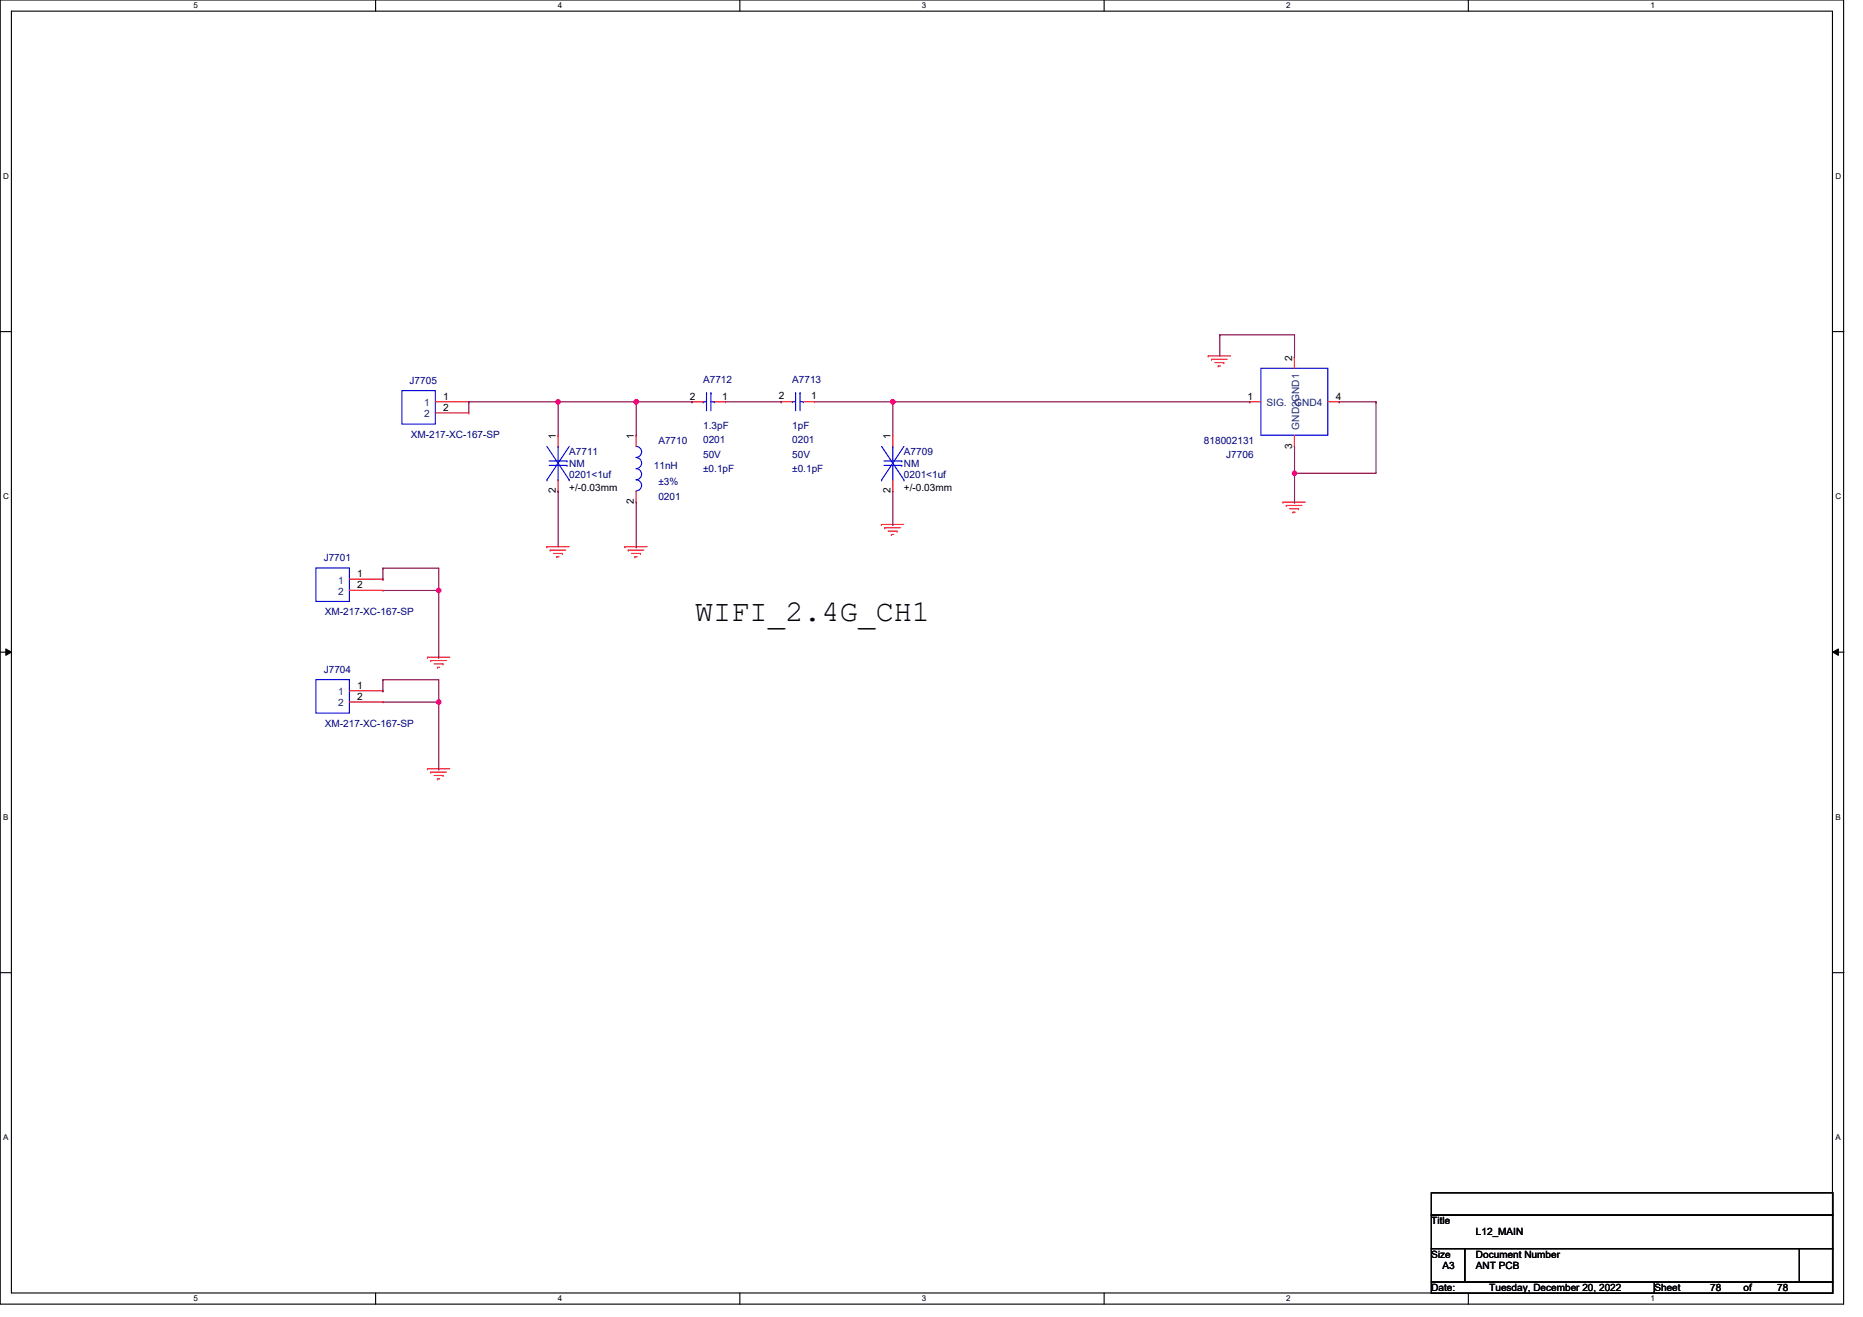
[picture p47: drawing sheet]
<svg xmlns="http://www.w3.org/2000/svg" width="297mm" height="210mm" viewBox="0 0 297 210" stroke-linecap="round" stroke-linejoin="round" font-family="sans-serif">
<defs><g id="words">
<text font-size="4.8" x="110.8" y="99">WIFI_2.4G_CH1</text>
<g font-size="1.6">
<text x="206" y="57.5" transform="rotate(-90 206 57.5)">2</text>
<text x="70.7" y="63.7">1</text>
<text x="70.7" y="65.5">2</text>
<text x="110" y="63.7">2</text>
<text x="115.1" y="63.7">1</text>
<text x="124.2" y="63.7">2</text>
<text x="129.3" y="63.7">1</text>
<text x="198.9" y="63.7">1</text>
<text x="213" y="63.7">4</text>
<text x="88.6" y="69.9" transform="rotate(-90 88.6 69.9)">1</text>
<text x="101.1" y="69.9" transform="rotate(-90 101.1 69.9)">1</text>
<text x="142" y="69.9" transform="rotate(-90 142 69.9)">1</text>
<text x="206" y="71.5" transform="rotate(-90 206 71.5)">3</text>
<text x="88.6" y="78.6" transform="rotate(-90 88.6 78.6)">2</text>
<text x="90.8" y="78.3">+/-0.03mm</text>
<text x="101.1" y="80.4" transform="rotate(-90 101.1 80.4)">2</text>
<text x="142" y="78.6" transform="rotate(-90 142 78.6)">2</text>
<text x="144.1" y="78.3">+/-0.03mm</text>
<text x="57" y="91.9">1</text>
<text x="57" y="93.7">2</text>
<text x="57" y="109.7">1</text>
<text x="57" y="111.5">2</text>
<text x="228.2" y="195.1">Title</text>
<text x="235.3" y="196.9">L12_MAIN</text>
<text x="228.2" y="200.4">Size</text>
<text x="230" y="202.2">A3</text>
<text x="235.3" y="200.4">Document Number</text>
<text x="235.3" y="202.2">ANT PCB</text>
<text x="228.2" y="205.8">Date:</text>
<text x="237.5" y="205.8">Tuesday, December 20, 2022</text>
<text x="263.8" y="205.8">Sheet</text>
<text x="272.7" y="205.8">78</text>
<text x="278" y="205.8">of</text>
<text x="283.3" y="205.8">78</text>
</g>
<g font-size="1.6" fill="#000080">
<text x="65.3" y="61.2">J7705</text>
<text x="112.1" y="61">A7712</text>
<text x="126.3" y="61">A7713</text>
<text x="65.5" y="69.7">XM-217-XC-167-SP</text>
<text x="105" y="70.8">A7710</text>
<text x="112.1" y="68.3">1.3pF</text>
<text x="112.1" y="70.6">0201</text>
<text x="126.3" y="68.3">1pF</text>
<text x="126.3" y="70.6">0201</text>
<text x="192" y="70.8">818002131</text>
<text x="90.8" y="72.6">A7711</text>
<text x="90.8" y="74.4">NM</text>
<text x="90.8" y="76.1">0201&lt;1uf</text>
<text x="104.3" y="74.7">11nH</text>
<text x="105" y="77.4">±3%</text>
<text x="112.1" y="72.9">50V</text>
<text x="112.1" y="75.3">±0.1pF</text>
<text x="126.3" y="72.9">50V</text>
<text x="126.3" y="75.2">±0.1pF</text>
<text x="144.1" y="72.6">A7709</text>
<text x="144.1" y="74.4">NM</text>
<text x="144.1" y="76.1">0201&lt;1uf</text>
<text x="195.5" y="72.9">J7706</text>
<text x="105" y="79.7">0201</text>
<text x="51.6" y="89.5">J7701</text>
<text x="51.8" y="98">XM-217-XC-167-SP</text>
<text x="51.6" y="107.3">J7704</text>
<text x="51.8" y="115.8">XM-217-XC-167-SP</text>
</g>
<g font-size="1.6" fill="#004080">
<text x="67.6" y="64.8">1</text>
<text x="201.9" y="64.8">SIG.</text>
<text x="206.3" y="64.8">GND4</text>
<text x="67.6" y="66.5">2</text>
<text x="207.1" y="68.5" transform="rotate(-90 207.1 68.5)">GND2GND1</text>
<text x="53.9" y="93">1</text>
<text x="53.9" y="94.8">2</text>
<text x="53.9" y="110.8">1</text>
<text x="53.9" y="112.6">2</text>
</g>
<g font-size="1.3">
<text x="30.9" y="1.3">5</text>
<text x="88.9" y="1.3">4</text>
<text x="147" y="1.3">3</text>
<text x="205.1" y="1.3">2</text>
<text x="263.2" y="1.3">1</text>
<text x=".5" y="28.5">D</text>
<text x="292.6" y="28.5">D</text>
<text x=".5" y="79.5">C</text>
<text x="292.7" y="79.5">C</text>
<text x=".5" y="130.6">B</text>
<text x="292.7" y="130.6">B</text>
<text x=".5" y="181.7">A</text>
<text x="292.7" y="181.7">A</text>
<text x="30.9" y="207.4">5</text>
<text x="88.9" y="207.4">4</text>
<text x="147" y="207.4">3</text>
<text x="205.1" y="207.4">2</text>
<text x="263.2" y="207.4">1</text>
</g>
</g></defs>
<path d="M0 0h293.9v207.9h-293.9zM1.8 1.8h290.4v204.3h-290.4z" fill="none" stroke="#000" stroke-width=".18"/>
<g fill="#fff">
<path d="M30.9 .2h.7v1.4h-.7z"/>
<path d="M30.9 206.3h.7v1.4h-.7z"/>
</g>
<path d="M59.9 0v1.8M59.9 206.1v1.8" fill="none" stroke="#000" stroke-width=".18"/>
<g fill="#fff">
<path d="M88.9 .2h.7v1.4h-.7z"/>
<path d="M88.9 206.3h.7v1.4h-.7z"/>
</g>
<path d="M118 0v1.8M118 206.1v1.8" fill="none" stroke="#000" stroke-width=".18"/>
<g fill="#fff">
<path d="M147 .2h.7v1.4h-.7z"/>
<path d="M147 206.3h.7v1.4h-.7z"/>
</g>
<path d="M176 0v1.8M176 206.1v1.8" fill="none" stroke="#000" stroke-width=".18"/>
<g fill="#fff">
<path d="M205.1 .2h.7v1.4h-.7z"/>
<path d="M205.1 206.3h.7v1.4h-.7z"/>
</g>
<path d="M234.1 0v1.8M234.1 206.1v1.8" fill="none" stroke="#000" stroke-width=".18"/>
<g fill="#fff">
<path d="M263.2 .2h.7v1.4h-.7z"/>
<path d="M263.2 206.3h.7v1.4h-.7z"/>
<path d="M.5 27.3h.9v1.4h-.9z"/>
<path d="M292.6 27.3h1v1.4h-1z"/>
<path d="M.5 78.4h.9v1.4h-.9z"/>
<path d="M292.7 78.4h.9v1.4h-.9z"/>
</g>
<path d="M0 52.9h1.8M292.2 52.9h1.8" fill="none" stroke="#000" stroke-width=".18"/>
<g fill="#fff">
<path d="M.5 129.5h.8v1.4h-.8z"/>
<path d="M292.7 129.5h.8v1.4h-.8z"/>
</g>
<path d="M0 103.9h1.8M292.2 103.9h1.8" fill="none" stroke="#000" stroke-width=".18"/>
<path d="M.9 103.4l.9 .5-.9 .5zM292.2 103.9l.9-.5v1z" fill="#000"/>
<path d="M.9 103.4l.9 .5-.9 .5zM292.2 103.9l.9-.5v1z" fill="none" stroke="#000" stroke-width=".16"/>
<g fill="#fff">
<path d="M.5 180.6h.8v1.4h-.8z"/>
<path d="M292.7 180.6h.8v1.4h-.8z"/>
</g>
<path d="M0 155h1.8M292.2 155h1.8M228.2 190.1h64v3.6h-64zM228.2 193.7h64v5.3h-64zM228.2 199h5.3v5.3h-5.3zM233.5 199h53.4v5.3h-53.4zM286.9 199h5.3v5.3h-5.3zM228.2 204.3h35.6v1.8h-35.6zM263.8 204.3h28.4v1.8h-28.4z" fill="none" stroke="#000" stroke-width=".18"/>
<g fill="none" stroke="#f00" stroke-width=".18">
<path d="M192.6 56.7h.1M192.6 56.7h3.6M193.2 57.3h.1M193.2 57.3h2.5M193.7 57.8h1.4M194.2 58.3h.1M194.2 58.3h.4M195.1 57.8h.1M206.4 56.9h.1M206.4 56.9v1.8M69.4 64h5.3M69.4 65.8h5.3"/>
<path d="M74.7 64h.1M74.7 65.8h.1M89 69.4h.1M89 69.4v1.8M89 78.3h.1M89 76.5v1.8M101.4 69.4h.1M101.4 69.4v1.7M101.4 78.3v1.7M110.3 64h.1M110.3 64h1.8M113.9 64h1.8"/>
<path d="M115.7 64h.1M124.5 64h.1M124.5 64h1.8M128.1 64h1.8M129.9 64h.1M142.4 69.4h.1M142.4 69.4v1.8M142.4 78.3h.1M142.4 76.5v1.8M199.3 64h.1M199.3 64h1.7M206.4 71.2h.1"/>
<path d="M206.4 69.4v1.8M211.7 64h1.8M213.5 64h.1M55.7 92.3h5.3M55.7 94.1h5.3M61 92.3h.1M61 94.1h.1M87.2 87.1h.1M87.2 87.1h3.5M87.7 87.7h.1M87.7 87.7h2.5M88.2 88.2h1.5"/>
<path d="M88.8 88.7h.1M88.8 88.7h.3M89.7 88.2h.1M99.6 87.1h.1M99.6 87.1h3.6M100.2 87.7h.1M100.2 87.7h2.4M100.7 88.2h1.4M101.2 88.7h.1M101.2 88.7h.4M101.4 80h.1M102.1 88.2h.1"/>
<path d="M140.5 83.6h.1M140.5 83.6h3.6M141.1 84.1h.1M141.1 84.1h2.5M141.6 84.6h1.4M142.1 85.2h.1M142.1 85.2h.4M143 84.6h.1M204.6 80h.1M204.6 80h3.5M205.1 80.6h.1M205.1 80.6h2.5"/>
<path d="M205.6 81.1h1.4M206.2 81.6h.1M206.2 81.6h.3M207 81.1h.1M55.7 110.1h5.3M55.7 111.9h5.3M61 110.1h.1M61 111.9h.1M68.2 104.7h.1M68.2 104.7h3.5M68.7 105.3h.1M68.7 105.3h2.5"/>
<path d="M69.2 105.8h1.4M69.7 106.3h.1M69.7 106.3h.4M70.6 105.8h.1M68.2 122.5h.1M68.2 122.5h3.5M68.7 123.1h.1M68.7 123.1h2.5M69.2 123.6h1.4M69.7 124.1h.1M69.7 124.1h.4M70.6 123.6h.1"/>
</g>
<g fill="none" stroke="#00f" stroke-width=".18">
<path d="M201 58.7h10.7v10.7h-10.7zM64.1 62.3h5.3v5.3h-5.3zM87.2 76.5h.1M87.2 71.2l3.6 5.3M87.6 73.5h2.8M87.6 74.2h2.8M89 71.2h.1M89 76.5h.1M89 71.2v2.3M89 74.2v2.3M90.4 73.5h.1M90.4 74.2h.1"/>
<path d="M90.8 76.5h.1M90.8 71.2l-3.6 5.3M101.4 71.1a.88 .88 0 0 1 .9 .9 .9 .9 0 0 1-.9 .9 .89 .89 0 0 1 .9 .9 .9 .9 0 0 1-.9 .9 .89 .89 0 0 1 .9 .9 .9 .9 0 0 1-.9 .9M101.4 76.5a.88 .88 0 0 1 .9 .9 .9 .9 0 0 1-.9 .8M112.1 64h.1M112.1 64h.5M112.6 62.6h.1M112.6 62.6v2.9M113.4 62.6h.1M113.4 62.6v2.9M113.4 64h.5M113.9 64h.1"/>
<path d="M126.3 64h.1M126.3 64h.6M126.9 62.6h.1M126.9 62.6v2.9M127.6 62.6h.1M127.6 62.6v2.9M127.6 64h.5M128.1 64h.1M140.6 76.5h.1M140.6 71.2l3.5 5.3M140.9 73.5h2.9M140.9 74.2h2.9"/>
<path d="M142.3 71.2h.1M142.3 76.5h.1M142.3 71.2v2.3M142.3 74.2v2.3M143.8 73.5h.1M143.8 74.2h.1M144.1 76.5h.1M144.1 71.2l-3.5 5.3M50.4 90.5h5.3v5.4h-5.3zM50.4 108.3h5.3v5.4h-5.3z"/>
</g>
<path d="M89 78.3h.1M89 78.3v8.9M61.1 92.3h.1M61.1 90.6h.1M61.1 90.6v1.7M61.1 90.6h8.9v3.5M70 94.1h.1" fill="none" stroke="#800040" stroke-width=".18"/>
<circle cx="69.9" cy="94.1" r=".35" fill="#f0f"/>
<circle cx="69.9" cy="94.1" r=".35" fill="none" stroke="#f0f" stroke-width=".18"/>
<path d="M61.1 94.1h8.9M70 94.1h.1M70 94.1v10.7M61.1 110.1h.1M61.1 108.3h.1M61.1 108.3h8.9v14.3M61.1 108.3v1.8M61.1 111.9h8.9M70 104.8h.1M70 111.9h.1M70 122.6h.1" fill="none" stroke="#800040" stroke-width=".18"/>
<circle cx="69.9" cy="111.9" r=".35" fill="#f0f"/>
<circle cx="69.9" cy="111.9" r=".35" fill="none" stroke="#f0f" stroke-width=".18"/>
<g fill="none" stroke="#800040" stroke-width=".18">
<path d="M194.5 53.4h.1M194.5 53.4h11.9M194.5 53.4v3.4M206.4 53.4h.1M206.4 53.4v3.5M89 64h.1M89 64v5.4M115.7 64h8.9M124.6 64h.1M129.9 64h12.5M142.4 64h.1M206.4 71.2h.1"/>
<path d="M206.4 75.4h.1M206.4 71.2v8.9M213.5 64h.1M213.5 64h5.9M219.4 64h.1M219.4 64v11.4h-13M206.4 80.1h.1"/>
</g>
<circle cx="206.4" cy="75.4" r=".35" fill="#f0f"/>
<circle cx="206.4" cy="75.4" r=".35" fill="none" stroke="#f0f" stroke-width=".18"/>
<path d="M74.8 64h14.2M89 64h.1" fill="none" stroke="#800040" stroke-width=".18"/>
<circle cx="89" cy="64" r=".35" fill="#f0f"/>
<circle cx="89" cy="64" r=".35" fill="none" stroke="#f0f" stroke-width=".18"/>
<path d="M89 64h12.4M101.4 64h.1" fill="none" stroke="#800040" stroke-width=".18"/>
<circle cx="101.4" cy="64" r=".35" fill="#f0f"/>
<circle cx="101.4" cy="64" r=".35" fill="none" stroke="#f0f" stroke-width=".18"/>
<path d="M74.8 64h.1M74.8 64v1.8M101.4 64h.1M101.4 64v5.4M101.4 64h8.9M110.3 64h.1M142.4 64h.1M142.4 64h56.9M142.4 64v5.4M199.3 64h.1M101.4 87.2h.1M101.4 80.1v7.1" fill="none" stroke="#800040" stroke-width=".18"/>
<circle cx="142.4" cy="64" r=".35" fill="#f0f"/>
<circle cx="142.4" cy="64" r=".35" fill="none" stroke="#f0f" stroke-width=".18"/>
<path d="M142.4 78.3v5.3M142.4 83.6h.1" fill="none" stroke="#800040" stroke-width=".18"/>
<circle cx="69.9" cy="94.1" r=".35" fill="#f0f"/>
<circle cx="69.9" cy="94.1" r=".35" fill="none" stroke="#f0f" stroke-width=".18"/>
<circle cx="69.9" cy="111.9" r=".35" fill="#f0f"/>
<circle cx="69.9" cy="111.9" r=".35" fill="none" stroke="#f0f" stroke-width=".18"/>
<circle cx="206.4" cy="75.4" r=".35" fill="#f0f"/>
<circle cx="206.4" cy="75.4" r=".35" fill="none" stroke="#f0f" stroke-width=".18"/>
<circle cx="89" cy="64" r=".35" fill="#f0f"/>
<circle cx="89" cy="64" r=".35" fill="none" stroke="#f0f" stroke-width=".18"/>
<circle cx="101.4" cy="64" r=".35" fill="#f0f"/>
<circle cx="101.4" cy="64" r=".35" fill="none" stroke="#f0f" stroke-width=".18"/>
<circle cx="142.4" cy="64" r=".35" fill="#f0f"/>
<circle cx="142.4" cy="64" r=".35" fill="none" stroke="#f0f" stroke-width=".18"/>
<use href="#words"/>
</svg>
